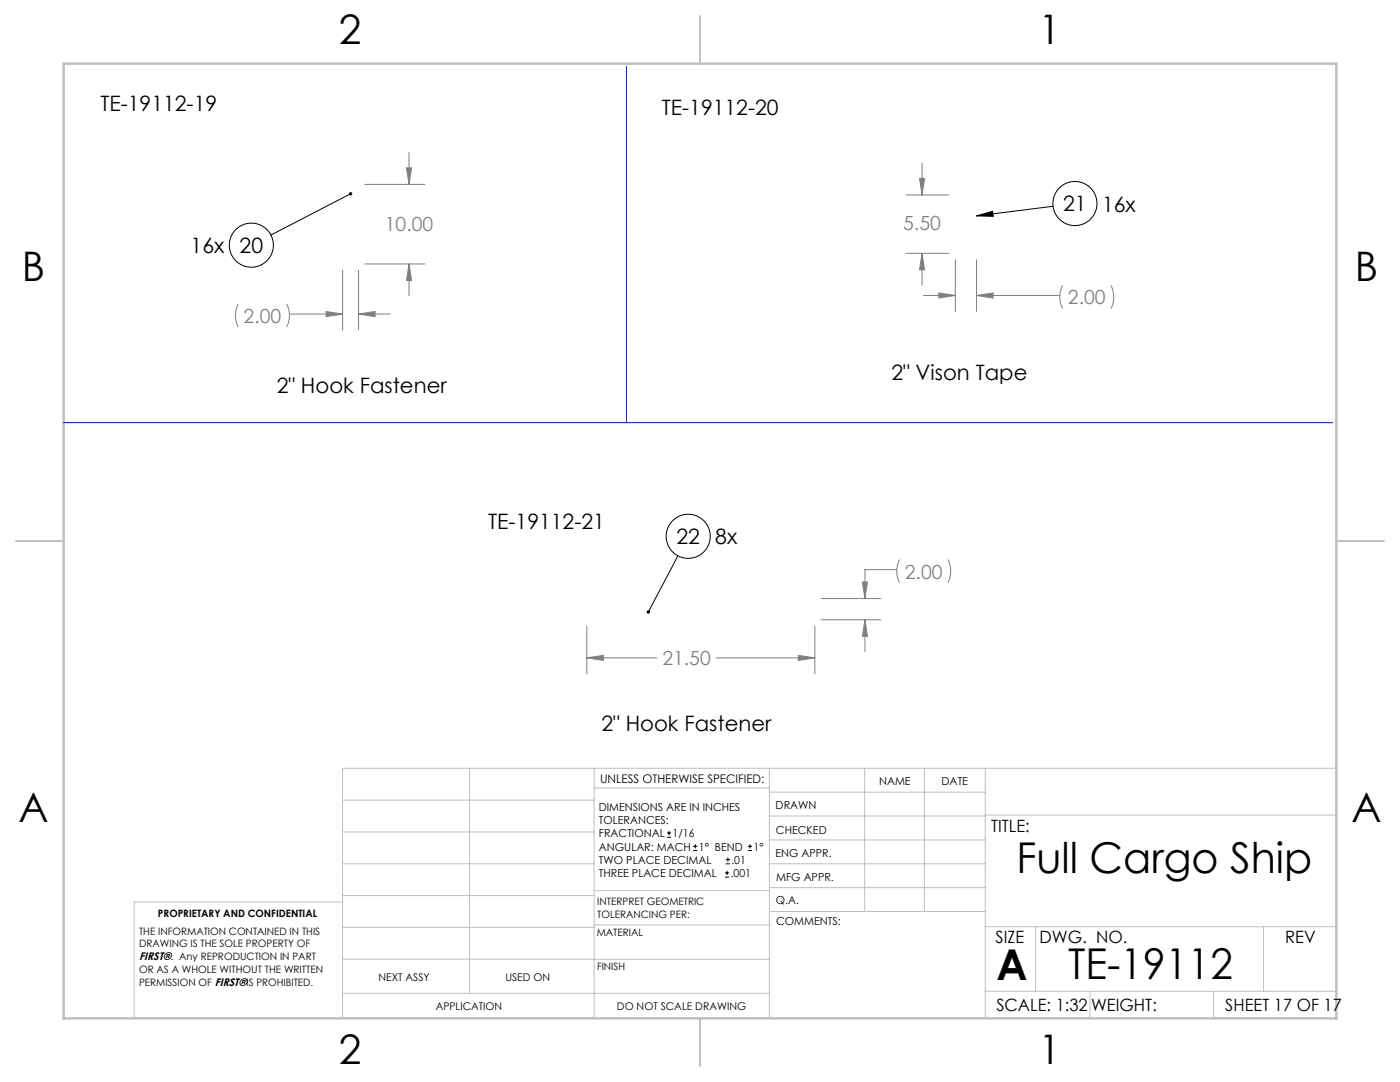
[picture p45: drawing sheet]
<svg xmlns="http://www.w3.org/2000/svg" width="279mm" height="216mm" viewBox="0 0 279 216" stroke-linecap="round" stroke-linejoin="round" font-family="sans-serif">
<defs><g id="words">
<g font-size="8.5">
<text x="202.8" y="174.2">Full Cargo Ship</text>
<text x="198.9" y="195.5">A</text>
<text x="213.2" y="195.4">TE-19112</text>
</g>
<g font-size="8.1">
<text x="67.6" y="8.9">2</text>
<text x="207.3" y="8.9">1</text>
<text x="4.4" y="56.2">B</text>
<text x="270.4" y="56.2">B</text>
<text x="3.7" y="164.1">A</text>
<text x="269.7" y="164.1">A</text>
<text x="67.6" y="212.4">2</text>
<text x="207.3" y="212.4">1</text>
</g>
<g font-size="4.2">
<text x="20" y="22.2">TE-19112-19</text>
<text x="132.1" y="23">TE-19112-20</text>
<text x="212.2" y="42.2">21</text>
<text x="219.9" y="42.2">16x</text>
<text x="38" y="50.6">16x</text>
<text x="47.8" y="50.5">20</text>
<text x="177.9" y="75.9">2&quot; Vison Tape</text>
<text x="55.2" y="78.3">2&quot; Hook Fastener</text>
<text x="97.4" y="105.5">TE-19112-21</text>
<text x="135" y="108.6">22</text>
<text x="142.8" y="108.6">8x</text>
<text x="120" y="145.8">2&quot; Hook Fastener</text>
</g>
<g font-size="3.9" fill="#808080">
<text x="76.8" y="46.2">10.00</text>
<text x="180.3" y="45.9">5.50</text>
<text x="48.6" y="64.4">2.00</text>
<text x="213.1" y="60.7">2.00</text>
<text x="180.6" y="115.4">2.00</text>
<text x="132.2" y="132.7">21.50</text>
</g>
<g font-size="3.4">
<text x="197.8" y="166">TITLE:</text>
<text x="198.7" y="188.1">SIZE</text>
<text x="207.5" y="188.1">DWG. NO.</text>
<text x="256.5" y="188.2">REV</text>
<text x="198.8" y="201.7">SCALE: 1:32</text>
<text x="217.7" y="201.8">WEIGHT:</text>
<text x="244.5" y="201.7">SHEET 17 OF 17</text>
</g>
<text font-size="2.4" x="119.8" y="156.2">UNLESS OTHERWISE SPECIFIED:</text>
<g font-size="2.2">
<text x="119.5" y="161.8">DIMENSIONS ARE IN INCHES</text>
<text x="154.8" y="161.4">DRAWN</text>
<text x="175.4" y="156.6">NAME</text>
<text x="187.9" y="156.7">DATE</text>
<text x="119.5" y="164.4">TOLERANCES:</text>
<text x="119.5" y="167.1">FRACTIONAL</text>
<text x="134.2" y="167.1">1/16</text>
<text x="154.9" y="166.3">CHECKED</text>
<text x="119.5" y="172.4">TWO PLACE DECIMAL</text>
<text x="119.5" y="169.7">ANGULAR: MACH</text>
<text x="139.5" y="169.7">1° BEND</text>
<text x="146" y="172.4">.01</text>
<text x="150.4" y="169.7">1°</text>
<text x="154.8" y="171">ENG APPR.</text>
<text x="119.5" y="175">THREE PLACE DECIMAL</text>
<text x="145.8" y="175">.001</text>
<text x="154.9" y="175.7">MFG APPR.</text>
<text x="154.9" y="180.4">Q.A.</text>
<text x="154.9" y="184.6">COMMENTS:</text>
<text x="27.8" y="191.6">FIRST®. Any REPRODUCTION IN PART</text>
</g>
<g font-size="2.1">
<text x="75.5" y="195.7">NEXT ASSY</text>
<text x="100.9" y="195.7">USED ON</text>
<text x="86.9" y="201.5">APPLICATION</text>
<text x="123.1" y="201.6">DO NOT SCALE DRAWING</text>
</g>
<g font-size="2">
<text x="31.5" y="182.9">PROPRIETARY AND CONFIDENTIAL</text>
<text x="119.2" y="180.6">INTERPRET GEOMETRIC</text>
<text x="119.2" y="183.1">TOLERANCING PER:</text>
<text x="27.8" y="186.5">THE INFORMATION CONTAINED IN THIS</text>
<text x="27.8" y="189">DRAWING IS THE SOLE PROPERTY OF</text>
<text x="119.1" y="186.7">MATERIAL</text>
<text x="27.8" y="194.1">OR AS A WHOLE WITHOUT THE WRITTEN</text>
<text x="27.8" y="196.7">PERMISSION OF FIRST®IS PROHIBITED.</text>
<text x="119.1" y="193.5">FINISH</text>
</g>
</g></defs>
<g fill="none" stroke="#c0c0c0" stroke-width=".2">
<path d="M68.4 159.7h50.2M93.7 153.3v44.9M118.6 153.3v49.9M118.6 157.2h34.9M153.5 153.3v49.9M153.5 158.1h43.1M172.6 153.3v28.6M184.5 153.3v28.6M196.6 153.3v49.9M266.7 153.3h-198.3v49.9M68.4 178.7h50.2M68.4 172.4h50.2"/>
<path d="M68.4 166h50.2M68.4 180h-41.6v23.2M118.6 177.7h35.1M153.5 167.6h43.1M153.5 162.8h43.1M153.5 172.4h43.1M153.5 177.1h43.1M196.6 162.6h70.1M68.4 198.2h85.1M68.4 185.1h50.2M68.4 191.4h50.2M118.6 191.4h34.9"/>
<path d="M118.6 184.6h35.1M153.7 181.9h42.9M196.6 197.8h70.1M196.6 184.9h70.1M206.7 184.9v12.9M217.5 197.8v5.4M242.2 197.8v5.4M252.2 184.9v12.9"/>
</g>
<path d="M139.7 3.2v9.5M3.2 107.9h9.5M266.7 107.9h9.5M139.7 203.2v9.5" fill="none" stroke="#c0c0c0" stroke-width=".25"/>
<path d="M12.7 12.7h254v190.5h-254z" fill="none" stroke="#c0c0c0" stroke-width=".5"/>
<g fill="none" stroke="#000" stroke-width=".2">
<path d="M70 38.7l-15.9 8.2M194.9 43.1l3.2-.9 .1 1zM210.2 41.2l-15.3 1.9M135.3 110.9l-5.9 11.2"/>
<circle cx="50.2" cy="48.9" r="4.4"/>
<circle cx="214.5" cy="40.6" r="4.4"/>
<circle cx="137.3" cy="107" r="4.4"/>
</g>
<g fill="none" stroke="#808080" stroke-width=".2">
<path d="M72.8 36.8h12M81.1 33.5h1l-.5 3.3zM81.6 30.4v6.4M180.8 38.9h8.6M183.5 35.6h1l-.5 3.3zM184 32.6v6.3M68.4 53.9v11.9M71.6 53.9v11.9M72.8 52.7h12M81.6 52.7l.5 3.3h-1zM81.6 52.7v6.3M180.8 50.6h8.6"/>
<path d="M184 50.6l.5 3.3h-1zM184 50.6v6.3M184.3 59h6.4M187.4 58.5l3.3 .5-3.3 .5zM190.7 51.8v10.3M194.9 59l3.3-.5v1zM194.9 51.8v10.3M194.9 59h16.6M212.1 56.9a5.2 5.2 0 0 0 0 4.7M221.7 56.9a5.2 5.2 0 0 1 0 4.7M47.5 60.7a5.2 5.2 0 0 0 0 4.6M57.2 60.7a5.2 5.2 0 0 1 0 4.6"/>
<path d="M57.8 62.7h10.6M65.1 62.2l3.3 .5-3.3 .5zM71.6 62.7l3.3-.5v1zM71.6 62.7h6.3M163.9 119.4h11.9M172.1 116.1h1l-.5 3.3zM179 113.7h-6.4v5.7M179.5 111.7a5.2 5.2 0 0 0 0 4.6M189.2 111.7a5.2 5.2 0 0 1 0 4.6M117.1 131.3l3.3-.5v1zM117.1 124.9v9.5M117.1 131.3h14"/>
<path d="M142.9 131.3h19.7M159.3 130.8l3.3 .5-3.3 .5zM162.6 124.9v9.5M163.9 123.7h11.9M172.6 123.7l.5 3.3h-1zM172.6 123.7v6.3"/>
</g>
<path d="M125 13.3v71M12.7 84.3h253.2" fill="none" stroke="#00f" stroke-width=".2"/>
<path d="M69.8 38.4a.34 .34 0 0 0-.1 .5 .34 .34 0 0 0 .4 .1 .34 .34 0 0 0 .2-.5l-.3 .2 .3-.2-.2-.2zM194.9 43.1l3.2-.9 .1 1zM129.1 121.9v.3l.1 .2 .2-.3-.2 .3a.34 .34 0 0 0 .5-.1 .34 .34 0 0 0-.1-.5 .34 .34 0 0 0-.5 .1z" fill="#000"/>
<path d="M81.6 52.7l.5 3.3h-1zM81.1 33.5h1l-.5 3.3zM65.1 62.2l3.3 .5-3.3 .5zM71.6 62.7l3.3-.5v1zM183.5 35.6h1l-.5 3.3zM184 50.6l.5 3.3h-1zM187.4 58.5l3.3 .5-3.3 .5zM194.9 59l3.3-.5v1zM117.1 131.3l3.3-.5v1zM159.3 130.8l3.3 .5-3.3 .5zM172.6 123.7l.5 3.3h-1zM172.1 116.1h1l-.5 3.3z" fill="#808080"/>
<g fill="none" stroke="#000" stroke-width=".2">
<path d="M133.1 167.1h.8M133.1 166.2h.8M133.5 165.8v.8M138.3 169.7h.9M138.3 168.9h.9M138.8 168.5v.8M144.7 175h.8M144.7 174.2h.8M144.8 172.4h.9M144.8 171.5h.9M145.1 173.8v.8M145.3 171.1v.8"/>
<path d="M149.3 169.7h.8M149.3 168.9h.8M149.7 168.5v.8"/>
</g>
<use href="#words"/>
</svg>
